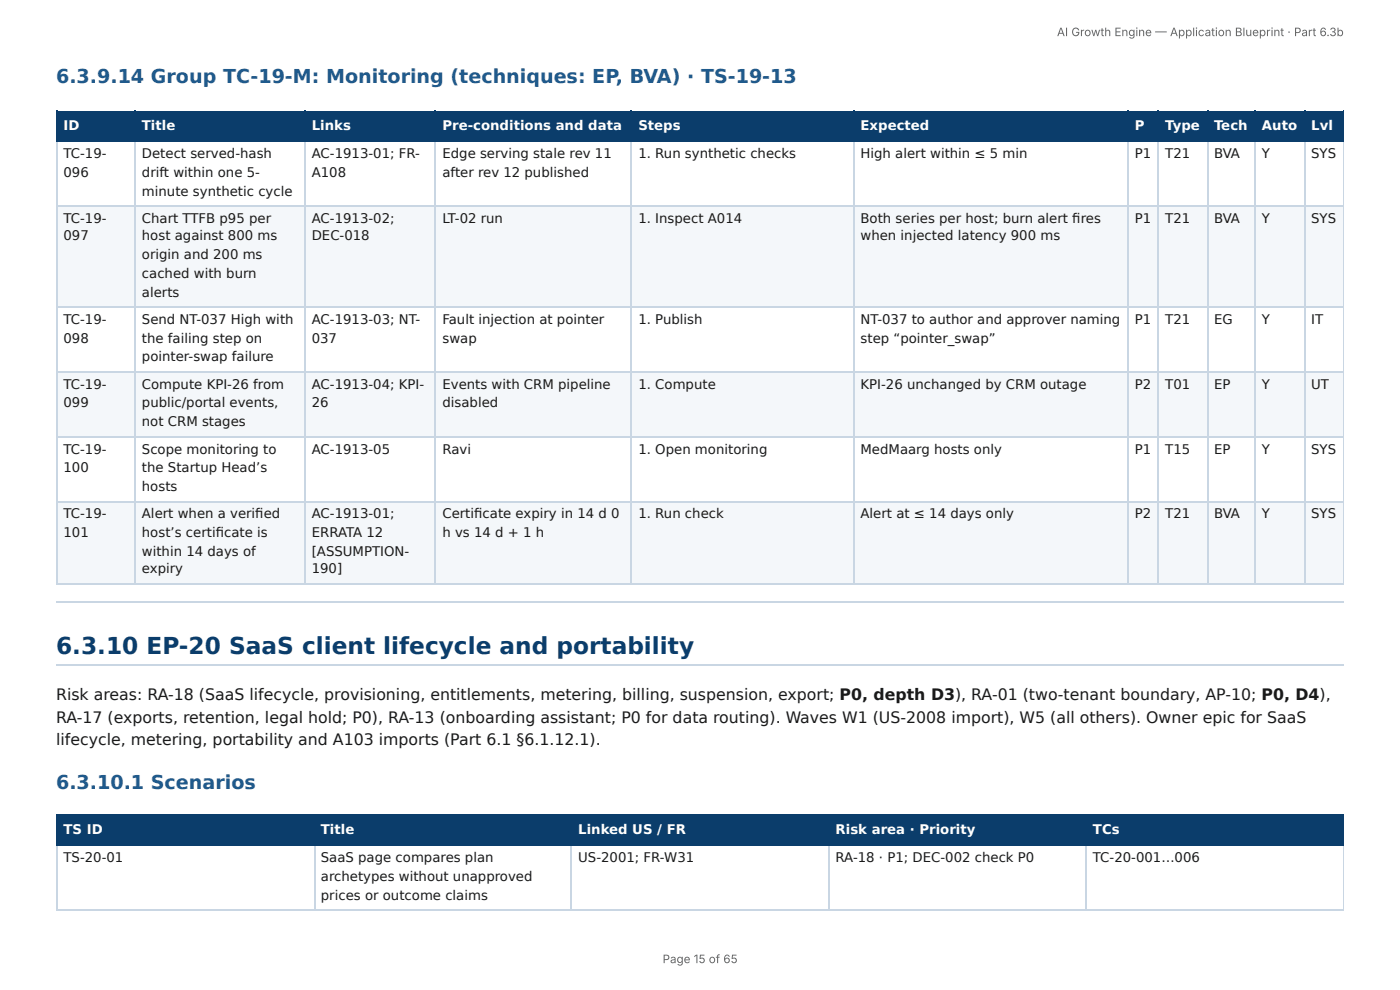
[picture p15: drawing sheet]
<svg xmlns="http://www.w3.org/2000/svg" width="297mm" height="210mm" viewBox="0 0 297 210" stroke-linecap="round" stroke-linejoin="round" font-family="sans-serif">
<defs><g id="words">
<text font-size="4.9" fill="#0b3d6b" x="11.9" y="138.9">6.3.10 EP-20 SaaS client lifecycle and portability</text>
<g font-size="4.1" fill="#1f5a8c">
<text x="11.9" y="17.7">6.3.9.14 Group TC-19-M: Monitoring (techniques: EP, BVA) · TS-19-13</text>
<text x="11.9" y="167.5">6.3.10.1 Scenarios</text>
</g>
<g font-size="3.3" fill="#1a1a1a">
<text x="11.9" y="148.7">Risk areas: RA-18 (SaaS lifecycle, provisioning, entitlements, metering, billing, suspension, export; P0, depth D3), RA-01 (two-tenant boundary, AP-10; P0, D4),</text>
<text x="11.9" y="153.5">RA-17 (exports, retention, legal hold; P0), RA-13 (onboarding assistant; P0 for data routing). Waves W1 (US-2008 import), W5 (all others). Owner epic for SaaS</text>
<text x="11.9" y="158.2">lifecycle, metering, portability and A103 imports (Part 6.1 §6.1.12.1).</text>
</g>
<g font-size="2.8" fill="#fff">
<text x="13.5" y="27.5">ID</text>
<text x="30.1" y="27.5">Title</text>
<text x="66.2" y="27.5">Links</text>
<text x="94" y="27.5">Pre-conditions and data</text>
<text x="135.6" y="27.5">Steps</text>
<text x="182.8" y="27.5">Expected</text>
<text x="241.1" y="27.5">P</text>
<text x="247.5" y="27.5">Type</text>
<text x="257.9" y="27.5">Tech</text>
<text x="268" y="27.5">Auto</text>
<text x="278.5" y="27.5">Lvl</text>
<text x="13.5" y="177">TS ID</text>
<text x="68.2" y="177">Title</text>
<text x="122.8" y="177">Linked US / FR</text>
<text x="177.5" y="177">Risk area · Priority</text>
<text x="232.1" y="177">TCs</text>
</g>
<g font-size="2.8" fill="#1a1a1a">
<text x="13.5" y="33.6">TC-19-</text>
<text x="30.1" y="33.6">Detect served-hash</text>
<text x="66.2" y="33.6">AC-1913-01; FR-</text>
<text x="94" y="33.6">Edge serving stale rev 11</text>
<text x="135.6" y="33.6">1. Run synthetic checks</text>
<text x="182.8" y="33.6">High alert within ≤ 5 min</text>
<text x="241.1" y="33.6">P1</text>
<text x="247.5" y="33.6">T21</text>
<text x="257.9" y="33.6">BVA</text>
<text x="268" y="33.6">Y</text>
<text x="278.5" y="33.6">SYS</text>
<text x="13.5" y="37.6">096</text>
<text x="30.1" y="37.6">drift within one 5-</text>
<text x="30.1" y="41.5">minute synthetic cycle</text>
<text x="66.2" y="37.6">A108</text>
<text x="94" y="37.6">after rev 12 published</text>
<text x="13.5" y="47.4">TC-19-</text>
<text x="30.1" y="47.4">Chart TTFB p95 per</text>
<text x="66.2" y="47.4">AC-1913-02;</text>
<text x="94" y="47.4">LT-02 run</text>
<text x="135.6" y="47.4">1. Inspect A014</text>
<text x="182.8" y="47.4">Both series per host; burn alert fi res</text>
<text x="241.1" y="47.4">P1</text>
<text x="247.5" y="47.4">T21</text>
<text x="257.9" y="47.4">BVA</text>
<text x="268" y="47.4">Y</text>
<text x="278.5" y="47.4">SYS</text>
<text x="13.5" y="51.1">097</text>
<text x="30.1" y="51.1">host against 800 ms</text>
<text x="66.2" y="51.1">DEC-018</text>
<text x="182.8" y="51.1">when injected latency 900 ms</text>
<text x="30.1" y="55">origin and 200 ms</text>
<text x="30.1" y="59">cached with burn</text>
<text x="30.1" y="63">alerts</text>
<text x="13.5" y="68.8">TC-19-</text>
<text x="30.1" y="68.8">Send NT-037 High with</text>
<text x="66.2" y="68.8">AC-1913-03; NT-</text>
<text x="94" y="68.8">Fault injection at pointer</text>
<text x="135.6" y="68.8">1. Publish</text>
<text x="182.8" y="68.8">NT-037 to author and approver naming</text>
<text x="241.1" y="68.8">P1</text>
<text x="247.5" y="68.8">T21</text>
<text x="257.9" y="68.8">EG</text>
<text x="268" y="68.8">Y</text>
<text x="278.5" y="68.8">IT</text>
<text x="13.5" y="72.8">098</text>
<text x="30.1" y="72.8">the failing step on</text>
<text x="30.1" y="76.7">pointer-swap failure</text>
<text x="66.2" y="72.8">037</text>
<text x="94" y="72.8">swap</text>
<text x="182.8" y="72.8">step “pointer_swap”</text>
<text x="13.5" y="82.6">TC-19-</text>
<text x="30.1" y="82.6">Compute KPI-26 from</text>
<text x="66.2" y="82.6">AC-1913-04; KPI-</text>
<text x="94" y="82.6">Events with CRM pipeline</text>
<text x="135.6" y="82.6">1. Compute</text>
<text x="182.8" y="82.6">KPI-26 unchanged by CRM outage</text>
<text x="241.1" y="82.6">P2</text>
<text x="247.5" y="82.6">T01</text>
<text x="257.9" y="82.6">EP</text>
<text x="268" y="82.6">Y</text>
<text x="278.5" y="82.6">UT</text>
<text x="13.5" y="86.5">099</text>
<text x="30.1" y="86.5">public/portal events,</text>
<text x="66.2" y="86.5">26</text>
<text x="94" y="86.5">disabled</text>
<text x="30.1" y="90.5">not CRM stages</text>
<text x="13.5" y="96.3">TC-19-</text>
<text x="13.5" y="100.3">100</text>
<text x="30.1" y="96.3">Scope monitoring to</text>
<text x="30.1" y="100.3">the Startup Head’s</text>
<text x="66.2" y="96.3">AC-1913-05</text>
<text x="94" y="96.3">Ravi</text>
<text x="135.6" y="96.3">1. Open monitoring</text>
<text x="182.8" y="96.3">MedMaarg hosts only</text>
<text x="241.1" y="96.3">P1</text>
<text x="247.5" y="96.3">T15</text>
<text x="257.9" y="96.3">EP</text>
<text x="268" y="96.3">Y</text>
<text x="278.5" y="96.3">SYS</text>
<text x="30.1" y="104.2">hosts</text>
<text x="13.5" y="110.1">TC-19-</text>
<text x="30.1" y="110.1">Alert when a verifi ed</text>
<text x="66.2" y="110.1">AC-1913-01;</text>
<text x="94" y="110.1">Certifi cate expiry in 14 d 0</text>
<text x="135.6" y="110.1">1. Run check</text>
<text x="182.8" y="110.1">Alert at ≤ 14 days only</text>
<text x="241.1" y="110.1">P2</text>
<text x="247.5" y="110.1">T21</text>
<text x="257.9" y="110.1">BVA</text>
<text x="268" y="110.1">Y</text>
<text x="278.5" y="110.1">SYS</text>
<text x="13.5" y="114">101</text>
<text x="30.1" y="114">host’s certifi cate is</text>
<text x="30.1" y="118">within 14 days of</text>
<text x="66.2" y="114">ERRATA 12</text>
<text x="66.2" y="118">[ASSUMPTION-</text>
<text x="94" y="114">h vs 14 d + 1 h</text>
<text x="30.1" y="121.7">expiry</text>
<text x="66.2" y="121.7">190]</text>
<text x="13.5" y="183.1">TS-20-01</text>
<text x="68.2" y="183.1">SaaS page compares plan</text>
<text x="122.8" y="183.1">US-2001; FR-W31</text>
<text x="177.5" y="183.1">RA-18 · P1; DEC-002 check P0</text>
<text x="232.1" y="183.1">TC-20-001…006</text>
<text x="68.2" y="187.1">archetypes without unapproved</text>
<text x="68.2" y="191">prices or outcome claims</text>
</g>
<g font-size="2.5" fill="#666">
<text x="224.5" y="7.7">AI Growth Engine — Application Blueprint · Part 6.3b</text>
<text x="140.7" y="204.5">Page 15 of 65</text>
</g>
</g></defs>
<g fill="#0b3d6b">
<path d="M12.2 23.5h16.4v6.4h-16.4z"/>
<path d="M28.6 23.5h36.2v6.4h-36.2z"/>
<path d="M64.8 23.5h27.8v6.4h-27.8z"/>
<path d="M92.6 23.5h41.5v6.4h-41.5z"/>
<path d="M134.1 23.5h47.1v6.4h-47.1z"/>
<path d="M181.2 23.5h58.5v6.4h-58.5z"/>
<path d="M239.7 23.5h6.4v6.4h-6.4z"/>
<path d="M246.1 23.5h10.3v6.4h-10.3z"/>
<path d="M256.4 23.5h10.3v6.4h-10.3z"/>
<path d="M266.7 23.5h10.3v6.4h-10.3z"/>
<path d="M277 23.5h8.4v6.4h-8.4z"/>
</g>
<g fill="#f4f7fa">
<path d="M12.2 43.7h16.4v21.7h-16.4z"/>
<path d="M28.6 43.7h36.2v21.7h-36.2z"/>
<path d="M64.8 43.7h27.8v21.7h-27.8z"/>
<path d="M92.6 43.7h41.5v21.7h-41.5z"/>
<path d="M134.1 43.7h47.1v21.7h-47.1z"/>
<path d="M181.2 43.7h58.5v21.7h-58.5z"/>
<path d="M239.7 43.7h6.4v21.7h-6.4z"/>
<path d="M246.1 43.7h10.3v21.7h-10.3z"/>
<path d="M256.4 43.7h10.3v21.7h-10.3z"/>
<path d="M266.7 43.7h10.3v21.7h-10.3z"/>
<path d="M277 43.7h8.4v21.7h-8.4z"/>
<path d="M12.2 79.1h16.4v13.5h-16.4z"/>
<path d="M28.6 79.1h36.2v13.5h-36.2z"/>
<path d="M64.8 79.1h27.8v13.5h-27.8z"/>
<path d="M92.6 79.1h41.5v13.5h-41.5z"/>
<path d="M134.1 79.1h47.1v13.5h-47.1z"/>
<path d="M181.2 79.1h58.5v13.5h-58.5z"/>
<path d="M239.7 79.1h6.4v13.5h-6.4z"/>
<path d="M246.1 79.1h10.3v13.5h-10.3z"/>
<path d="M256.4 79.1h10.3v13.5h-10.3z"/>
<path d="M266.7 79.1h10.3v13.5h-10.3z"/>
<path d="M277 79.1h8.4v13.5h-8.4z"/>
<path d="M12.2 106.4h16.4v17.7h-16.4z"/>
<path d="M28.6 106.4h36.2v17.7h-36.2z"/>
<path d="M64.8 106.4h27.8v17.7h-27.8z"/>
<path d="M92.6 106.4h41.5v17.7h-41.5z"/>
<path d="M134.1 106.4h47.1v17.7h-47.1z"/>
<path d="M181.2 106.4h58.5v17.7h-58.5z"/>
<path d="M239.7 106.4h6.4v17.7h-6.4z"/>
<path d="M246.1 106.4h10.3v17.7h-10.3z"/>
<path d="M256.4 106.4h10.3v17.7h-10.3z"/>
<path d="M266.7 106.4h10.3v17.7h-10.3z"/>
<path d="M277 106.4h8.4v17.7h-8.4z"/>
</g>
<g fill="none" stroke="#0b3d6b" stroke-width=".26">
<path d="M11.9 23.7h273.5M11.9 30h273.5M12 23.5v6.7M28.7 23.5v6.7M64.7 23.5v6.7M92.5 23.5v6.7M134 23.5v6.7M181.4 23.5v6.7M239.6 23.5v6.7M245.9 23.5v6.7M256.5 23.5v6.7M266.6 23.5v6.7"/>
<path d="M277.2 23.5v6.7"/>
</g>
<path d="M285.3 23.5v6.7" fill="none" stroke="#0b3d6b" stroke-width=".21"/>
<g fill="none" stroke="#c9d6e3" stroke-width=".26">
<path d="M12 30.2v93.9M28.7 30.2v93.9M64.7 30.2v93.9M92.5 30.2v93.9M134 30.2v93.9M181.4 30.2v93.9M239.6 30.2v93.9M245.9 30.2v93.9M256.5 30.2v93.9M266.6 30.2v93.9M277.2 30.2v93.9M11.9 43.8h273.5"/>
<path d="M11.9 65.2h273.5M11.9 79h273.5M11.9 92.7h273.5M11.9 106.5h273.5M11.9 124h273.5M11.9 127.9h273.5M11.9 141.2h273.5"/>
</g>
<path d="M285.3 30.2v93.9" fill="none" stroke="#c9d6e3" stroke-width=".21"/>
<g fill="#0b3d6b">
<path d="M12.2 173.3h54.5v6.4h-54.5z"/>
<path d="M66.7 173.3h54.7v6.4h-54.7z"/>
<path d="M121.4 173.3h54.5v6.4h-54.5z"/>
<path d="M175.9 173.3h54.8v6.4h-54.8z"/>
<path d="M230.7 173.3h54.7v6.4h-54.7z"/>
</g>
<path d="M11.9 173.2h273.5M11.9 179.5h273.5M12 173v6.7M66.8 173v6.7M121.3 173v6.7M176.1 173v6.7M230.6 173v6.7" fill="none" stroke="#0b3d6b" stroke-width=".26"/>
<path d="M285.3 173v6.7" fill="none" stroke="#0b3d6b" stroke-width=".21"/>
<path d="M12 179.7v13.7M66.8 179.7v13.7M121.3 179.7v13.7M176.1 179.7v13.7M230.6 179.7v13.7M11.9 193.3h273.5" fill="none" stroke="#c9d6e3" stroke-width=".26"/>
<path d="M285.3 179.7v13.7" fill="none" stroke="#c9d6e3" stroke-width=".21"/>
<use href="#words"/>
</svg>
